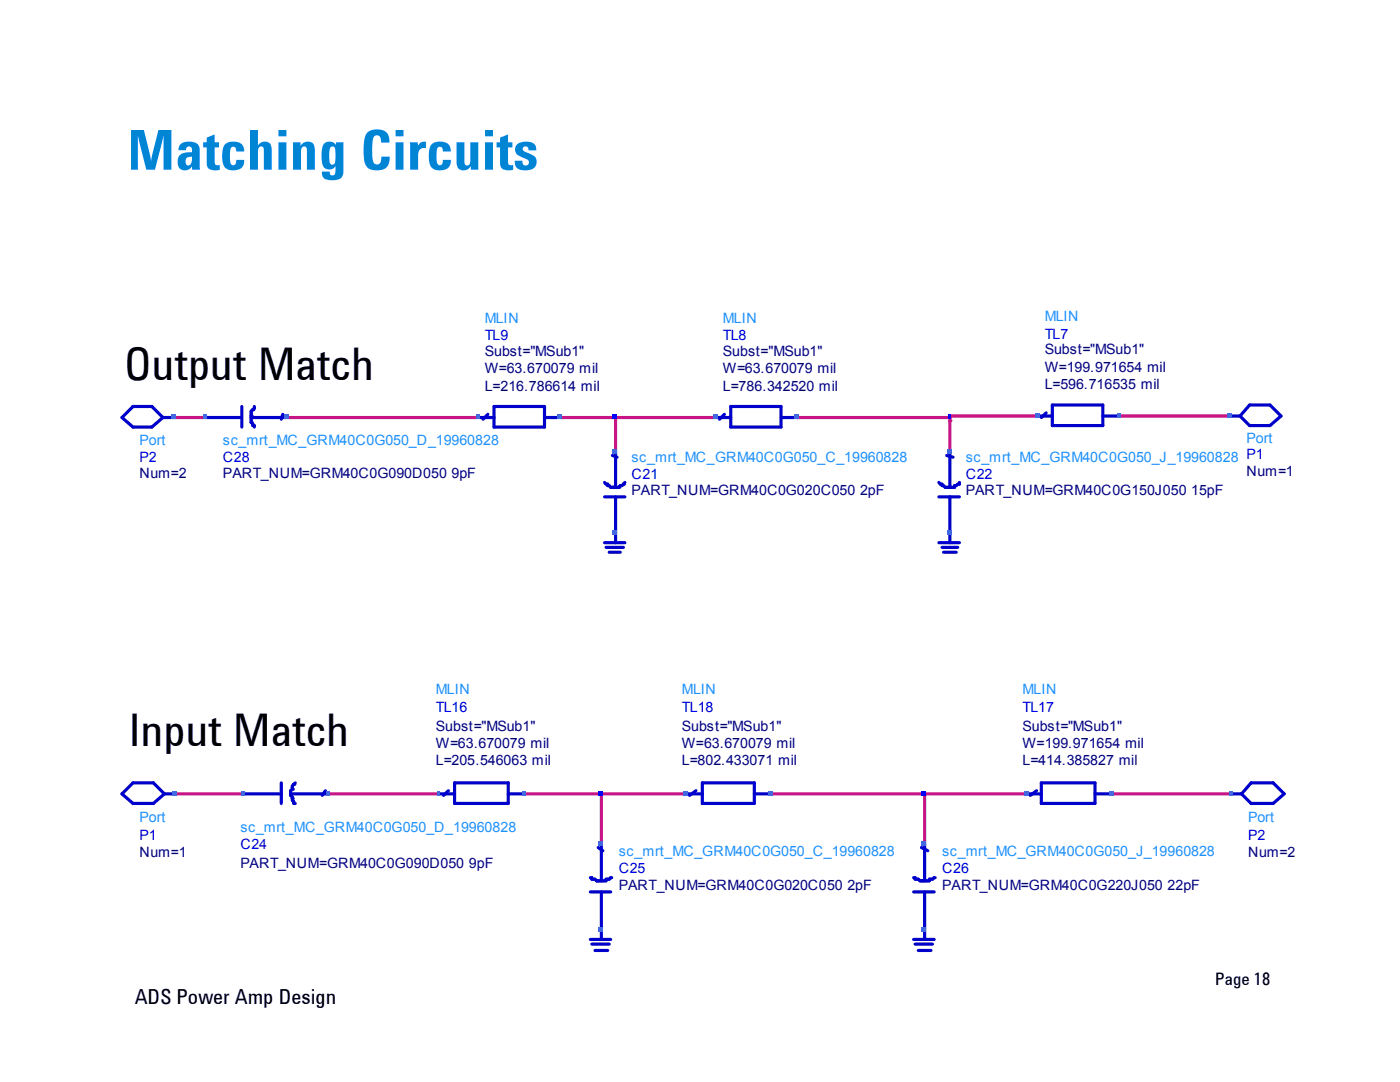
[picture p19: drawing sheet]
<svg xmlns="http://www.w3.org/2000/svg" width="279mm" height="216mm" viewBox="0 0 279 216" stroke-linecap="round" stroke-linejoin="round" font-family="sans-serif">
<defs><g id="words">
<text font-size="11.3" fill="#0085d5" x="25.4" y="33.9">Matching Circuits</text>
<g font-size="9.2">
<text x="24.8" y="75.9">Output Match</text>
<text x="25.7" y="148.8">Input Match</text>
</g>
<text font-size="4.2" x="26.9" y="200.3">ADS Power Amp Design</text>
<text font-size="3.5" x="242.5" y="196.6">Page 18</text>
<g font-size="2.8" fill="#1e90ff">
<text x="96.7" y="64.4">MLIN</text>
<text x="144.3" y="64.4">MLIN</text>
<text x="208.5" y="64">MLIN</text>
<text x="27.8" y="88.7">Port</text>
<text x="44.5" y="88.7">sc_mrt_MC_GRM40C0G050_D_19960828</text>
<text x="248.8" y="88.4">Port</text>
<text x="126" y="92.2">sc_mrt_MC_GRM40C0G050_C_19960828</text>
<text x="192.7" y="92.2">sc_mrt_MC_GRM40C0G050_J_19960828 P1</text>
<text x="87" y="138.6">MLIN</text>
<text x="136.1" y="138.6">MLIN</text>
<text x="204" y="138.6">MLIN</text>
<text x="27.8" y="164.1">Port</text>
<text x="48" y="166">sc_mrt_MC_GRM40C0G050_D_19960828</text>
<text x="249.1" y="164.1">Port</text>
<text x="123.5" y="170.7">sc_mrt_MC_GRM40C0G050_C_19960828</text>
<text x="188" y="170.7">sc_mrt_MC_GRM40C0G050_J_19960828</text>
</g>
<g font-size="2.8" fill="#00f">
<text x="96.7" y="67.9">TL9</text>
<text x="144.3" y="67.9">TL8</text>
<text x="208.5" y="67.6">TL7</text>
<text x="27.8" y="92.2">P2</text>
<text x="44.5" y="92.2">C28</text>
<text x="126" y="95.7">C21</text>
<text x="192.7" y="95.7">C22</text>
<text x="87" y="142">TL16</text>
<text x="136.1" y="142">TL18</text>
<text x="204" y="142">TL17</text>
<text x="27.8" y="167.6">P1</text>
<text x="249.1" y="167.6">P2</text>
<text x="48" y="169.5">C24</text>
<text x="123.5" y="174.2">C25</text>
<text x="188" y="174.2">C26</text>
</g>
<g font-size="2.8" fill="#000080">
<text x="96.7" y="71">Subst=&quot;MSub1&quot;</text>
<text x="144.3" y="71">Subst=&quot;MSub1&quot;</text>
<text x="208.5" y="70.7">Subst=&quot;MSub1&quot;</text>
<text x="96.7" y="78">L=216.786614 mil</text>
<text x="96.7" y="74.5">W=63.670079 mil</text>
<text x="144.3" y="78">L=786.342520 mil</text>
<text x="144.3" y="74.5">W=63.670079 mil</text>
<text x="208.5" y="77.6">L=596.716535 mil</text>
<text x="208.5" y="74.2">W=199.971654 mil</text>
<text x="27.8" y="95.3">Num=2</text>
<text x="44.5" y="95.3">PART_NUM=GRM40C0G090D050 9pF</text>
<text x="248.8" y="95">Num=1</text>
<text x="126" y="98.8">PART_NUM=GRM40C0G020C050 2pF</text>
<text x="192.7" y="98.8">PART_NUM=GRM40C0G150J050 15pF</text>
<text x="87" y="149.3">W=63.670079 mil</text>
<text x="87" y="145.8">Subst=&quot;MSub1&quot;</text>
<text x="136.1" y="149.3">W=63.670079 mil</text>
<text x="136.1" y="145.8">Subst=&quot;MSub1&quot;</text>
<text x="204" y="149.3">W=199.971654 mil</text>
<text x="204" y="145.8">Subst=&quot;MSub1&quot;</text>
<text x="87" y="152.7">L=205.546063 mil</text>
<text x="136.1" y="152.7">L=802.433071 mil</text>
<text x="204" y="152.7">L=414.385827 mil</text>
<text x="27.8" y="171">Num=1</text>
<text x="48" y="173.3">PART_NUM=GRM40C0G090D050 9pF</text>
<text x="249.1" y="171">Num=2</text>
<text x="123.5" y="177.7">PART_NUM=GRM40C0G020C050 2pF</text>
<text x="188" y="177.7">PART_NUM=GRM40C0G220J050 22pF</text>
</g>
</g></defs>
<circle cx="245.3" cy="83" r=".32" fill="#c71585"/>
<path d="M223.3 83h22" fill="none" stroke="#c71585" stroke-width=".63"/>
<circle cx="223.3" cy="83" r=".32" fill="#c71585"/>
<path d="M189.6 83.9v6.1" fill="none" stroke="#c71585" stroke-width=".63"/>
<circle cx="189.6" cy="83.9" r=".32" fill="#c71585"/>
<path d="M159 83.3h30.6v.6" fill="none" stroke="#c71585" stroke-width=".63"/>
<circle cx="159" cy="83.3" r=".32" fill="#c71585"/>
<path d="M207.2 83h-17.6v.3" fill="none" stroke="#c71585" stroke-width=".63"/>
<circle cx="207.2" cy="83" r=".32" fill="#c71585"/>
<path d="M111.8 83.3h11.1v6.7" fill="none" stroke="#c71585" stroke-width=".63"/>
<circle cx="111.8" cy="83.3" r=".32" fill="#c71585"/>
<path d="M122.9 83.3h19.8" fill="none" stroke="#c71585" stroke-width=".63"/>
<circle cx="142.7" cy="83.3" r=".32" fill="#c71585"/>
<path d="M57.1 83.3h38.4" fill="none" stroke="#c71585" stroke-width=".63"/>
<circle cx="95.5" cy="83.3" r=".32" fill="#c71585"/>
<path d="M34.4 83.3h6.6" fill="none" stroke="#c71585" stroke-width=".63"/>
<g fill="none" stroke="#0000cd" stroke-width=".63">
<path d="M48.3 81.1v4.1M50.1 84.3l.4 .3v.3h.3v.3M95.8 83.3h2.8M97.4 82.7l-1 1M98.6 81.1h10.1v4.1h-10.1zM108.7 83.3h2.8M143 83.3h2.8M144.6 82.7l-1 1M145.8 81.1h10.1v4.1h-10.1zM155.9 83.3h2.8M207.5 83h2.5M208.8 82.4l-1 .9"/>
<path d="M210 80.8h10.1v4.1h-10.1zM220.1 83h2.8M245.3 83h2.2M249.4 80.8h4.1l2.2 2.2-2.2 1.9h-4.1l-1.9-1.9z"/>
</g>
<circle cx="50.1" cy="84.3" r=".32" fill="#0000cd"/>
<path d="M50.1 83v1.3" fill="none" stroke="#0000cd" stroke-width=".63"/>
<circle cx="50.1" cy="83" r=".32" fill="#0000cd"/>
<path d="M50.5 81.7l-.4 .3v1" fill="none" stroke="#0000cd" stroke-width=".63"/>
<circle cx="50.5" cy="81.7" r=".32" fill="#0000cd"/>
<path d="M26.5 81.1h3.8l2.2 2.2-2.2 1.9h-3.8l-2.2-1.9zM32.5 83.3h1.9M41 83.3h6.9M50.1 83.3h7M50.8 81.1v.3l-.3 .3M56.4 82.7l-.3 1M187.4 99.1h4.1M191.5 96.3v.3l-1 .3v.3h-1.2" fill="none" stroke="#0000cd" stroke-width=".63"/>
<circle cx="189.3" cy="97.2" r=".32" fill="#0000cd"/>
<path d="M120.6 99.1h4.1M124.7 96.3l-.3 .3M187.4 96.3l.3 .3h.3v.3h.3l.3 .3h.7M188.9 90.9l1.3 .3M189.6 90v7.2M189.6 99.1v8.9M122.9 106.4v1.6" fill="none" stroke="#0000cd" stroke-width=".63"/>
<circle cx="124.4" cy="96.6" r=".32" fill="#0000cd"/>
<path d="M124.4 96.6l-.3 .3h-.3l-.3 .3" fill="none" stroke="#0000cd" stroke-width=".63"/>
<circle cx="123.5" cy="97.2" r=".32" fill="#0000cd"/>
<path d="M122.2 97.2h1.3" fill="none" stroke="#0000cd" stroke-width=".63"/>
<circle cx="122.2" cy="97.2" r=".32" fill="#0000cd"/>
<path d="M120.6 96.3l.3 .3h.4v.3h.3l.3 .3h.3M122.2 90.9l.9 .3M122.9 90v7.2M122.9 99.1v7.3" fill="none" stroke="#0000cd" stroke-width=".63"/>
<g fill="#00f">
<path d="M189.3 82.7h.6v1h-.6z" fill-rule="evenodd"/>
<path d="M122.2 82.7h.9v1h-.9z" fill-rule="evenodd"/>
</g>
<g fill="#4169e1">
<path d="M245 82.4h.9v.9h-.9z" fill-rule="evenodd"/>
<path d="M206.5 82.4h1v.9h-1z" fill-rule="evenodd"/>
<path d="M222.9 82.4h.7v.9h-.7z" fill-rule="evenodd"/>
<path d="M142.4 82.7h.9v1h-.9z" fill-rule="evenodd"/>
<path d="M158.4 82.7h.9v1h-.9z" fill-rule="evenodd"/>
<path d="M95.1 82.7h.7v1h-.7z" fill-rule="evenodd"/>
<path d="M111.2 82.7h.9v1h-.9z" fill-rule="evenodd"/>
<path d="M40.7 82.7h.6v1h-.6z" fill-rule="evenodd"/>
<path d="M56.7 82.7h1v1h-1z" fill-rule="evenodd"/>
<path d="M34.1 82.7h.9v1h-.9z" fill-rule="evenodd"/>
<path d="M188.9 105.7h1v1h-1z" fill-rule="evenodd"/>
<path d="M188.9 89.7h1v.9h-1z" fill-rule="evenodd"/>
<path d="M122.2 105.7h.9v1h-.9z" fill-rule="evenodd"/>
<path d="M188.9 105.7h1v1h-1z" fill-rule="evenodd"/>
<path d="M122.2 105.7h.9v1h-.9z" fill-rule="evenodd"/>
<path d="M122.2 89.7h.9v.9h-.9z" fill-rule="evenodd"/>
</g>
<path d="M12.7 107.9h254v95.3h-254z" fill-rule="evenodd" fill="#fff"/>
<g fill="none" stroke="#0000cd" stroke-width=".63">
<path d="M120.6 108.3h4.1M120.9 109.2h3.5M121.6 110.2h2.2M122.9 107.9v.4M187.4 108.3h4.1M188 109.2h3.1M188.3 110.2h2.5M189.6 107.9v.4M182.3 178h4.1M117.8 187.5h4.1M118.1 188.4h3.5M118.7 189.7h2.6"/>
<path d="M120 185.2v2.3M182.3 187.5h4.1M182.6 188.4h3.5M183.3 189.7h2.5M184.5 185.2v2.3"/>
</g>
<path d="M35 158.4h13.6M65.6 158.4h22M104.6 158.4h32.4M120 158.4v10.1M154 158.4h50.7M184.5 158.4v10.1M221.7 158.4h23.9" fill="none" stroke="#c71585" stroke-width=".63"/>
<circle cx="186.4" cy="175.1" r=".32" fill="#0000cd"/>
<path d="M186.4 175.1l-.3 .3h-.6v.4h-1.6" fill="none" stroke="#0000cd" stroke-width=".63"/>
<circle cx="183.9" cy="175.8" r=".32" fill="#0000cd"/>
<path d="M117.8 178h4.1M182.3 175.1h.3v.3h.7l.3 .4h.3M183.9 169.1l1.3 .7M184.5 168.5v7.3M184.5 178v7.2" fill="none" stroke="#0000cd" stroke-width=".63"/>
<circle cx="121.9" cy="175.1" r=".32" fill="#0000cd"/>
<path d="M121.9 175.1l-.3 .3h-.7v.4h-1.8" fill="none" stroke="#0000cd" stroke-width=".63"/>
<circle cx="119.1" cy="175.8" r=".32" fill="#0000cd"/>
<g fill="none" stroke="#0000cd" stroke-width=".63">
<path d="M26.5 156.2h4.1l2.2 2.2-2.2 1.9h-4.1l-2.2-1.9zM32.8 158.4h2.2M56.1 156.2v4.1M58.3 159.3l.3 1h.3M87.9 158.4h2.8M89.5 157.8l-1 .9M90.7 156.2h10.7v4.1h-10.7zM101.4 158.4h2.9M137.3 158.4h2.9M138.9 157.8l-1.3 .9M140.2 156.2h10.3v4.1h-10.3zM150.5 158.4h2.9"/>
<path d="M205.3 158.4h2.5M206.9 157.8l-1.3 .9M207.8 156.2h10.7v4.1h-10.7zM218.5 158.4h2.9M245.6 158.4h2.2M249.7 156.2h4.4l2.2 2.2-2.2 1.9h-4.4l-1.9-1.9zM117.8 175.1h.3v.3h.6l.4 .4M119.4 169.1l.9 .7M120 168.5v7.3M120 178v7.2"/>
</g>
<circle cx="58.3" cy="159.3" r=".32" fill="#0000cd"/>
<path d="M58.3 157.5l-.3 .3v.9l.3 .3v.3" fill="none" stroke="#0000cd" stroke-width=".63"/>
<circle cx="58.3" cy="157.5" r=".32" fill="#0000cd"/>
<path d="M58.6 156.5l-.3 .3v.7" fill="none" stroke="#0000cd" stroke-width=".63"/>
<circle cx="58.6" cy="156.5" r=".32" fill="#0000cd"/>
<path d="M48.6 158.4h7.5M58 158.4h7.6M58.9 156.2l-.3 .3M64.9 157.8l-.6 .9" fill="none" stroke="#0000cd" stroke-width=".63"/>
<g fill="#00f">
<path d="M183.9 157.8h.9v.9h-.9z" fill-rule="evenodd"/>
<path d="M119.4 157.8h.9v.9h-.9z" fill-rule="evenodd"/>
</g>
<g fill="#4169e1">
<path d="M183.9 184.9h.9v.9h-.9z" fill-rule="evenodd"/>
<path d="M119.4 184.9h.9v.9h-.9z" fill-rule="evenodd"/>
<path d="M183.9 184.9h.9v.9h-.9z" fill-rule="evenodd"/>
<path d="M183.9 167.9h.9v.9h-.9z" fill-rule="evenodd"/>
<path d="M119.4 184.9h.9v.9h-.9z" fill-rule="evenodd"/>
<path d="M119.4 167.9h.9v.9h-.9z" fill-rule="evenodd"/>
<path d="M136.4 157.8h.9v.9h-.9z" fill-rule="evenodd"/>
<path d="M153.4 157.8h.9v.9h-.9z" fill-rule="evenodd"/>
<path d="M204.3 157.8h1v.9h-1z" fill-rule="evenodd"/>
<path d="M221.4 157.8h.9v.9h-.9z" fill-rule="evenodd"/>
<path d="M245.3 157.8h.6v.9h-.6z" fill-rule="evenodd"/>
<path d="M87.3 157.8h.6v.9h-.6z" fill-rule="evenodd"/>
<path d="M104.3 157.8h.6v.9h-.6z" fill-rule="evenodd"/>
<path d="M34.4 157.8h.9v.9h-.9z" fill-rule="evenodd"/>
<path d="M48.3 157.8h.6v.9h-.6z" fill-rule="evenodd"/>
<path d="M65.2 157.8h.7v.9h-.7z" fill-rule="evenodd"/>
</g>
<use href="#words"/>
</svg>
